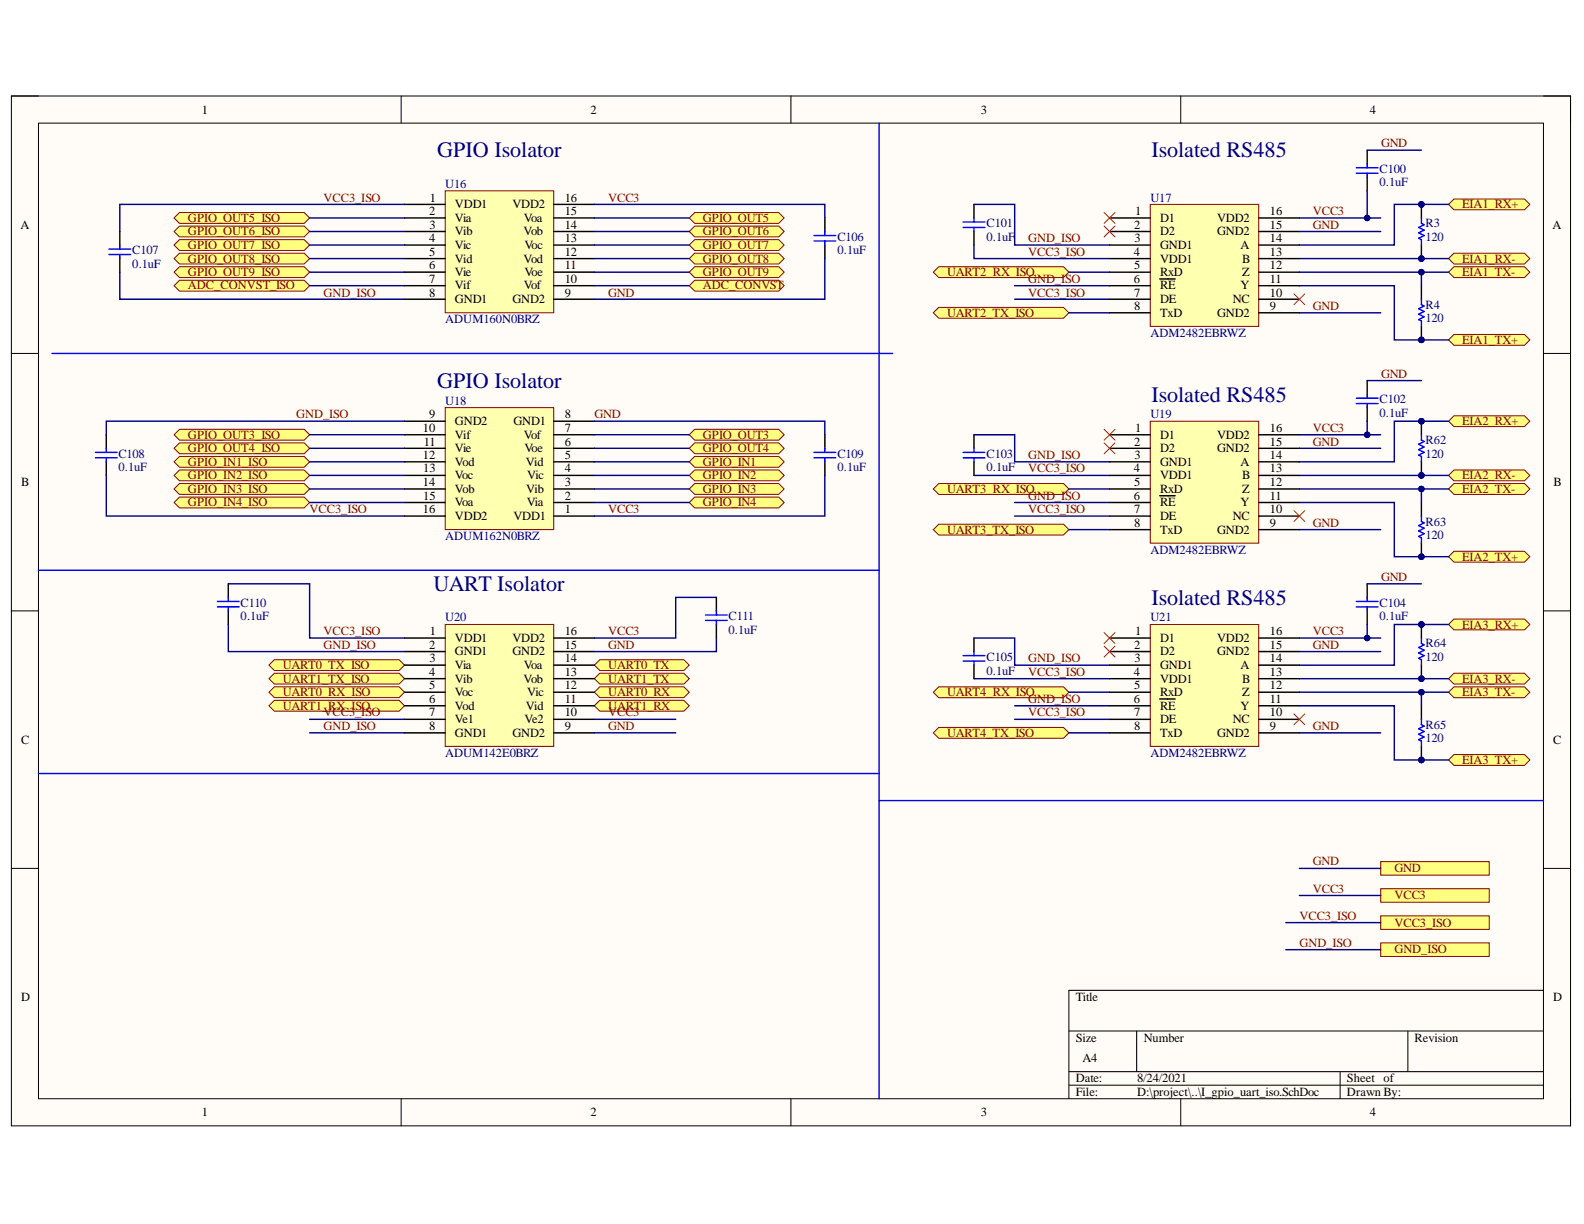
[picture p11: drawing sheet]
<svg xmlns="http://www.w3.org/2000/svg" width="279mm" height="216mm" viewBox="0 0 279 216" stroke-linecap="round" stroke-linejoin="round" font-family="sans-serif">
<defs><g id="words">
<g font-size="3.9" fill="#000080">
<text x="77.1" y="27.7">GPIO Isolator</text>
<text x="203.1" y="27.7">Isolated RS485</text>
<text x="77.1" y="68.4">GPIO Isolator</text>
<text x="203.1" y="70.8">Isolated RS485</text>
<text x="76.4" y="104.3">UART Isolator</text>
<text x="203.1" y="106.7">Isolated RS485</text>
</g>
<g font-size="2.2">
<text x="35.6" y="20">1</text>
<text x="104.2" y="20">2</text>
<text x="173" y="20">3</text>
<text x="241.7" y="20">4</text>
<text x="75.8" y="35.6">1</text>
<text x="99.6" y="35.6">16</text>
<text x="3.6" y="40.3">A</text>
<text x="75.7" y="38">2</text>
<text x="75.8" y="40.3">3</text>
<text x="80.2" y="36.8">VDD1</text>
<text x="80.2" y="39.1">Via</text>
<text x="80.2" y="41.5">Vib</text>
<text x="90.4" y="36.8">VDD2</text>
<text x="92.3" y="41.5">Vob</text>
<text x="92.4" y="39.1">Voa</text>
<text x="99.6" y="40.3">14</text>
<text x="99.6" y="38">15</text>
<text x="200.1" y="40.3">2</text>
<text x="200.2" y="38">1</text>
<text x="204.6" y="39.1">D1</text>
<text x="204.6" y="41.5">D2</text>
<text x="214.7" y="41.5">GND2</text>
<text x="214.7" y="39.1">VDD2</text>
<text x="224" y="40.3">15</text>
<text x="224" y="38">16</text>
<text x="273.9" y="40.3">A</text>
<text x="75.7" y="42.7">4</text>
<text x="75.7" y="45.1">5</text>
<text x="75.7" y="47.5">6</text>
<text x="80.2" y="44">Vic</text>
<text x="80.2" y="46.3">Vid</text>
<text x="92.3" y="46.3">Vod</text>
<text x="92.5" y="44">Voc</text>
<text x="99.6" y="47.5">11</text>
<text x="99.6" y="45.1">12</text>
<text x="99.6" y="42.7">13</text>
<text x="200" y="45.1">4</text>
<text x="200.1" y="47.5">5</text>
<text x="200.1" y="42.7">3</text>
<text x="204.6" y="44">GND1</text>
<text x="204.6" y="46.3">VDD1</text>
<text x="218.8" y="44">A</text>
<text x="219.1" y="46.3">B</text>
<text x="224" y="47.5">12</text>
<text x="224" y="45.1">13</text>
<text x="224" y="42.7">14</text>
<text x="75.7" y="49.9">7</text>
<text x="75.7" y="52.3">8</text>
<text x="80.2" y="48.7">Vie</text>
<text x="80.2" y="51.1">Vif</text>
<text x="80.2" y="53.5">GND1</text>
<text x="90.4" y="53.5">GND2</text>
<text x="92.4" y="51.1">Vof</text>
<text x="92.5" y="48.7">Voe</text>
<text x="99.6" y="52.3">9</text>
<text x="99.6" y="49.9">10</text>
<text x="200" y="49.9">6</text>
<text x="200.1" y="52.3">7</text>
<text x="204.6" y="48.7">RxD</text>
<text x="204.6" y="51.1">RE</text>
<text x="204.6" y="53.5">DE</text>
<text x="217.5" y="53.5">NC</text>
<text x="218.8" y="51.1">Y</text>
<text x="219.1" y="48.7">Z</text>
<text x="224" y="52.3">10</text>
<text x="224" y="49.9">11</text>
<text x="200.1" y="54.7">8</text>
<text x="204.6" y="55.9">TxD</text>
<text x="214.7" y="55.9">GND2</text>
<text x="224" y="54.7">9</text>
<text x="74.6" y="76.1">10</text>
<text x="75.7" y="73.8">9</text>
<text x="80.2" y="75">GND2</text>
<text x="80.2" y="77.4">Vif</text>
<text x="90.6" y="75">GND1</text>
<text x="92.4" y="77.4">Vof</text>
<text x="99.6" y="76.1">7</text>
<text x="99.6" y="73.8">8</text>
<text x="200.2" y="76.1">1</text>
<text x="204.6" y="77.4">D1</text>
<text x="214.7" y="77.4">VDD2</text>
<text x="224" y="76.1">16</text>
<text x="74.6" y="81">12</text>
<text x="74.7" y="83.3">13</text>
<text x="74.7" y="78.6">11</text>
<text x="80.2" y="79.8">Vie</text>
<text x="80.2" y="82.1">Vod</text>
<text x="92.5" y="79.8">Voe</text>
<text x="92.8" y="82.1">Vid</text>
<text x="99.6" y="83.3">4</text>
<text x="99.6" y="81">5</text>
<text x="99.6" y="78.6">6</text>
<text x="200" y="83.3">4</text>
<text x="200.1" y="78.6">2</text>
<text x="200.1" y="81">3</text>
<text x="204.6" y="79.8">D2</text>
<text x="204.6" y="82.1">GND1</text>
<text x="214.7" y="79.8">GND2</text>
<text x="218.8" y="82.1">A</text>
<text x="224" y="83.3">13</text>
<text x="224" y="81">14</text>
<text x="224" y="78.6">15</text>
<text x="3.7" y="85.8">B</text>
<text x="74.6" y="85.8">14</text>
<text x="74.7" y="88.1">15</text>
<text x="80.2" y="84.5">Voc</text>
<text x="80.2" y="87">Vob</text>
<text x="80.2" y="89.3">Voa</text>
<text x="92.8" y="87">Vib</text>
<text x="92.9" y="89.3">Via</text>
<text x="93" y="84.5">Vic</text>
<text x="99.6" y="88.1">2</text>
<text x="99.6" y="85.8">3</text>
<text x="200" y="88.1">6</text>
<text x="200.1" y="85.8">5</text>
<text x="204.6" y="84.5">VDD1</text>
<text x="204.6" y="87">RxD</text>
<text x="204.6" y="89.3">RE</text>
<text x="218.8" y="89.3">Y</text>
<text x="219.1" y="87">Z</text>
<text x="219.1" y="84.5">B</text>
<text x="224" y="88.1">11</text>
<text x="224" y="85.8">12</text>
<text x="274" y="85.8">B</text>
<text x="74.6" y="90.5">16</text>
<text x="80.2" y="91.7">VDD2</text>
<text x="90.6" y="91.7">VDD1</text>
<text x="99.6" y="90.5">1</text>
<text x="200.1" y="90.5">7</text>
<text x="200.1" y="92.9">8</text>
<text x="204.6" y="91.7">DE</text>
<text x="204.6" y="94.1">TxD</text>
<text x="214.7" y="94.1">GND2</text>
<text x="217.5" y="91.7">NC</text>
<text x="224" y="92.9">9</text>
<text x="224" y="90.5">10</text>
<text x="75.8" y="112.1">1</text>
<text x="80.2" y="113.2">VDD1</text>
<text x="90.4" y="113.2">VDD2</text>
<text x="99.6" y="112.1">16</text>
<text x="200.2" y="112.1">1</text>
<text x="204.6" y="113.2">D1</text>
<text x="214.7" y="113.2">VDD2</text>
<text x="224" y="112.1">16</text>
<text x="75.7" y="114.4">2</text>
<text x="75.7" y="119.2">4</text>
<text x="75.8" y="116.8">3</text>
<text x="80.2" y="115.6">GND1</text>
<text x="80.2" y="118">Via</text>
<text x="90.4" y="115.6">GND2</text>
<text x="92.4" y="118">Voa</text>
<text x="99.6" y="119.2">13</text>
<text x="99.6" y="116.8">14</text>
<text x="99.6" y="114.4">15</text>
<text x="200" y="119.2">4</text>
<text x="200.1" y="114.4">2</text>
<text x="200.1" y="116.8">3</text>
<text x="204.6" y="115.6">D2</text>
<text x="204.6" y="118">GND1</text>
<text x="214.7" y="115.6">GND2</text>
<text x="218.8" y="118">A</text>
<text x="224" y="119.2">13</text>
<text x="224" y="116.8">14</text>
<text x="224" y="114.4">15</text>
<text x="75.7" y="121.6">5</text>
<text x="75.7" y="124">6</text>
<text x="80.2" y="120.4">Vib</text>
<text x="80.2" y="122.8">Voc</text>
<text x="80.2" y="125.2">Vod</text>
<text x="92.3" y="120.4">Vob</text>
<text x="92.8" y="125.2">Vid</text>
<text x="93" y="122.8">Vic</text>
<text x="99.6" y="124">11</text>
<text x="99.6" y="121.6">12</text>
<text x="200" y="124">6</text>
<text x="200.1" y="121.6">5</text>
<text x="204.6" y="120.4">VDD1</text>
<text x="204.6" y="122.8">RxD</text>
<text x="204.6" y="125.2">RE</text>
<text x="218.8" y="125.2">Y</text>
<text x="219.1" y="122.8">Z</text>
<text x="219.1" y="120.4">B</text>
<text x="224" y="124">11</text>
<text x="224" y="121.6">12</text>
<text x="3.7" y="131.2">C</text>
<text x="75.7" y="126.3">7</text>
<text x="75.7" y="128.8">8</text>
<text x="80.2" y="127.6">Ve1</text>
<text x="80.2" y="130">GND1</text>
<text x="90.4" y="130">GND2</text>
<text x="92.5" y="127.6">Ve2</text>
<text x="99.6" y="128.8">9</text>
<text x="99.6" y="126.3">10</text>
<text x="200.1" y="126.3">7</text>
<text x="200.1" y="128.8">8</text>
<text x="204.6" y="127.6">DE</text>
<text x="204.6" y="130">TxD</text>
<text x="214.7" y="130">GND2</text>
<text x="217.5" y="127.6">NC</text>
<text x="224" y="128.8">9</text>
<text x="224" y="126.3">10</text>
<text x="274" y="131.2">C</text>
<text x="3.7" y="176.5">D</text>
<text x="189.7" y="176.5">Title</text>
<text x="274" y="176.5">D</text>
<text x="189.7" y="183.7">Size</text>
<text x="201.7" y="183.7">Number</text>
<text x="249.5" y="183.7">Revision</text>
<text x="189.7" y="190.9">Date:</text>
<text x="190.9" y="187.4">A4</text>
<text x="200.6" y="190.9">8/24/2021</text>
<text x="237.6" y="190.9">Sheet of</text>
<text x="35.6" y="196.9">1</text>
<text x="104.2" y="196.9">2</text>
<text x="173" y="196.9">3</text>
<text x="189.7" y="193.3">File:</text>
<text x="200.6" y="193.3">D:\project\..\I_gpio_uart_iso.SchDoc</text>
<text x="237.6" y="193.3">Drawn By:</text>
<text x="241.7" y="196.9">4</text>
</g>
<g font-size="2.2" fill="#800000">
<text x="243.6" y="26">GND</text>
<text x="57.1" y="35.6">VCC3_ISO</text>
<text x="107.3" y="35.6">VCC3</text>
<text x="33.1" y="39.1">GPIO_OUT5_ISO</text>
<text x="33.1" y="41.5">GPIO_OUT6_ISO</text>
<text x="124" y="39.1">GPIO_OUT5</text>
<text x="124" y="41.5">GPIO_OUT6</text>
<text x="231.6" y="38">VCC3</text>
<text x="231.6" y="40.3">GND</text>
<text x="257.9" y="36.8">EIA1_RX+</text>
<text x="33.1" y="44">GPIO_OUT7_ISO</text>
<text x="33.1" y="46.3">GPIO_OUT8_ISO</text>
<text x="124" y="44">GPIO_OUT7</text>
<text x="124" y="46.3">GPIO_OUT8</text>
<text x="181.4" y="45.1">VCC3_ISO</text>
<text x="181.4" y="42.7">GND_ISO</text>
<text x="257.9" y="46.3">EIA1_RX-</text>
<text x="33.1" y="48.7">GPIO_OUT9_ISO</text>
<text x="33.1" y="51.1">ADC_CONVST_ISO</text>
<text x="57.1" y="52.3">GND_ISO</text>
<text x="107.3" y="52.3">GND</text>
<text x="124" y="48.7">GPIO_OUT9</text>
<text x="124" y="51.1">ADC_CONVST</text>
<text x="167.1" y="48.7">UART2_RX_ISO</text>
<text x="181.4" y="52.3">VCC3_ISO</text>
<text x="181.4" y="49.9">GND_ISO</text>
<text x="257.9" y="48.7">EIA1_TX-</text>
<text x="167.1" y="55.9">UART2_TX_ISO</text>
<text x="231.6" y="54.7">GND</text>
<text x="257.9" y="60.7">EIA1_TX+</text>
<text x="243.6" y="66.6">GND</text>
<text x="33.1" y="77.4">GPIO_OUT3_ISO</text>
<text x="52.3" y="73.8">GND_ISO</text>
<text x="104.8" y="73.8">GND</text>
<text x="124" y="77.4">GPIO_OUT3</text>
<text x="231.6" y="76.1">VCC3</text>
<text x="257.9" y="75">EIA2_RX+</text>
<text x="33.1" y="82.1">GPIO_IN1_ISO</text>
<text x="33.1" y="79.8">GPIO_OUT4_ISO</text>
<text x="124" y="82.1">GPIO_IN1</text>
<text x="124" y="79.8">GPIO_OUT4</text>
<text x="181.4" y="83.3">VCC3_ISO</text>
<text x="181.4" y="81">GND_ISO</text>
<text x="231.6" y="78.6">GND</text>
<text x="33.1" y="84.5">GPIO_IN2_ISO</text>
<text x="33.1" y="87">GPIO_IN3_ISO</text>
<text x="33.1" y="89.3">GPIO_IN4_ISO</text>
<text x="124" y="84.5">GPIO_IN2</text>
<text x="124" y="87">GPIO_IN3</text>
<text x="124" y="89.3">GPIO_IN4</text>
<text x="167.1" y="87">UART3_RX_ISO</text>
<text x="181.4" y="88.1">GND_ISO</text>
<text x="257.9" y="84.5">EIA2_RX-</text>
<text x="257.9" y="87">EIA2_TX-</text>
<text x="54.6" y="90.5">VCC3_ISO</text>
<text x="107.3" y="90.5">VCC3</text>
<text x="167.1" y="94.1">UART3_TX_ISO</text>
<text x="181.4" y="90.5">VCC3_ISO</text>
<text x="231.6" y="92.9">GND</text>
<text x="257.9" y="98.9">EIA2_TX+</text>
<text x="243.6" y="102.5">GND</text>
<text x="57.1" y="112.1">VCC3_ISO</text>
<text x="107.3" y="112.1">VCC3</text>
<text x="231.6" y="112.1">VCC3</text>
<text x="257.9" y="110.9">EIA3_RX+</text>
<text x="49.9" y="118">UART0_TX_ISO</text>
<text x="57.1" y="114.4">GND_ISO</text>
<text x="107.3" y="118">UART0_TX</text>
<text x="107.3" y="114.4">GND</text>
<text x="181.4" y="119.2">VCC3_ISO</text>
<text x="181.4" y="116.8">GND_ISO</text>
<text x="231.6" y="114.4">GND</text>
<text x="49.9" y="122.8">UART0_RX_ISO</text>
<text x="49.9" y="120.4">UART1_TX_ISO</text>
<text x="49.9" y="125.2">UART1_RX_ISO</text>
<text x="107.3" y="122.8">UART0_RX</text>
<text x="107.3" y="120.4">UART1_TX</text>
<text x="107.3" y="125.2">UART1_RX</text>
<text x="167.1" y="122.8">UART4_RX_ISO</text>
<text x="181.4" y="124">GND_ISO</text>
<text x="257.9" y="122.8">EIA3_TX-</text>
<text x="257.9" y="120.4">EIA3_RX-</text>
<text x="57.1" y="128.8">GND_ISO</text>
<text x="57.1" y="126.3">VCC3_ISO</text>
<text x="107.3" y="128.8">GND</text>
<text x="107.3" y="126.3">VCC3</text>
<text x="167.1" y="130">UART4_TX_ISO</text>
<text x="181.4" y="126.3">VCC3_ISO</text>
<text x="231.6" y="128.8">GND</text>
<text x="257.9" y="134.7">EIA3_TX+</text>
<text x="231.6" y="152.6">GND</text>
<text x="246" y="153.9">GND</text>
<text x="231.6" y="157.4">VCC3</text>
<text x="246" y="158.6">VCC3</text>
<text x="229.2" y="162.3">VCC3_ISO</text>
<text x="229.2" y="167">GND_ISO</text>
<text x="246" y="163.4">VCC3_ISO</text>
<text x="246" y="168.2">GND_ISO</text>
</g>
<g font-size="2.2" fill="#000080">
<text x="78.5" y="33.1">U16</text>
<text x="202.9" y="35.6">U17</text>
<text x="243.3" y="30.5">C100</text>
<text x="243.3" y="32.9">0.1uF</text>
<text x="174" y="40.1">C101</text>
<text x="251.5" y="40.1">R3</text>
<text x="23.3" y="44.9">C107</text>
<text x="23.3" y="47.2">0.1uF</text>
<text x="147.7" y="42.5">C106</text>
<text x="147.7" y="44.9">0.1uF</text>
<text x="174" y="42.5">0.1uF</text>
<text x="251.5" y="42.5">120</text>
<text x="78.5" y="57.1">ADUM160N0BRZ</text>
<text x="202.9" y="59.4">ADM2482EBRWZ</text>
<text x="251.5" y="54.4">R4</text>
<text x="251.5" y="56.8">120</text>
<text x="78.5" y="71.4">U18</text>
<text x="243.3" y="71.2">C102</text>
<text x="202.9" y="73.8">U19</text>
<text x="243.3" y="73.5">0.1uF</text>
<text x="20.9" y="80.7">C108</text>
<text x="20.9" y="83.1">0.1uF</text>
<text x="147.7" y="80.7">C109</text>
<text x="147.7" y="83.1">0.1uF</text>
<text x="174" y="80.7">C103</text>
<text x="174" y="83.1">0.1uF</text>
<text x="251.5" y="78.3">R62</text>
<text x="251.5" y="80.7">120</text>
<text x="78.5" y="95.3">ADUM162N0BRZ</text>
<text x="251.5" y="92.7">R63</text>
<text x="251.5" y="95.1">120</text>
<text x="202.9" y="97.7">ADM2482EBRWZ</text>
<text x="42.4" y="107">C110</text>
<text x="243.3" y="107">C104</text>
<text x="42.4" y="109.4">0.1uF</text>
<text x="78.5" y="109.6">U20</text>
<text x="128.5" y="109.4">C111</text>
<text x="128.5" y="111.8">0.1uF</text>
<text x="202.9" y="109.6">U21</text>
<text x="243.3" y="109.4">0.1uF</text>
<text x="174" y="116.5">C105</text>
<text x="174" y="119">0.1uF</text>
<text x="251.5" y="114.2">R64</text>
<text x="251.5" y="116.5">120</text>
<text x="251.5" y="128.5">R65</text>
<text x="251.5" y="130.9">120</text>
<text x="78.5" y="133.5">ADUM142E0BRZ</text>
<text x="202.9" y="133.5">ADM2482EBRWZ</text>
</g>
</g></defs>
<path d="M2 16.9h275v181.7h-275z" fill-rule="evenodd" fill="#fffcf8"/>
<path d="M2 16.9h275v181.7h-275z" fill="none" stroke="#000" stroke-width=".18"/>
<path d="M6.8 21.7h265.4v172.1h-265.4z" fill-rule="evenodd" fill="#fffcf8"/>
<g fill="none" stroke="#000" stroke-width=".18">
<path d="M2 16.9h4.8M70.8 16.9v4.8M139.5 16.9v4.8M208.3 16.9v4.8M272.2 16.9h4.8v4.8M6.8 21.7h265.4v172.1h-265.4zM2 62.3h4.8M272.2 62.3h4.8M2 107.8h4.8M272.2 107.8h4.8M2 153.2h4.8M272.2 153.2h4.8"/>
<path d="M272.2 174.7h-83.7v19.1M70.8 193.8v4.8M139.5 193.8v4.8M188.5 181.9h83.7M188.5 189h83.7M188.5 191.4h83.7M200.5 181.9v7.1M208.3 193.8v4.8M236.4 189v4.8M248.3 181.9v7.1M277 193.8v4.8"/>
</g>
<path d="M78.5 33.7h19.2v21.5h-19.2z" fill-rule="evenodd" fill="#ffffb0"/>
<path d="M78.5 33.7h19.2v21.5h-19.2z" fill="none" stroke="#800000" stroke-width=".18"/>
<g fill="none" stroke="#000" stroke-width=".25">
<path d="M71.4 36.1h7.1M71.4 38.4h7.1M97.7 36.1h7.1M97.7 38.4h7.1M71.4 40.8h7.1M71.4 43.2h7.1M71.4 45.6h7.1M71.4 48h7.1M71.4 50.4h7.1M71.4 52.8h7.1M97.7 40.8h7.1M97.7 43.2h7.1"/>
<path d="M97.7 45.6h7.1M97.7 48h7.1M97.7 50.4h7.1M97.7 52.8h7.1"/>
</g>
<path d="M202.9 36.1h19.1v21.5h-19.1z" fill-rule="evenodd" fill="#ffffb0"/>
<path d="M202.9 36.1h19.1v21.5h-19.1z" fill="none" stroke="#800000" stroke-width=".18"/>
<g fill="none" stroke="#000" stroke-width=".25">
<path d="M195.7 38.4h7.2M222 38.4h7.2M195.7 40.8h7.2M195.7 43.2h7.2M195.7 45.6h7.2M195.7 48h7.2M195.7 50.4h7.2M195.7 52.8h7.2M195.7 55.2h7.2M204.6 49.2h2.7M222 40.8h7.2M222 43.2h7.2"/>
<path d="M222 45.6h7.2M222 48h7.2M222 50.4h7.2M222 52.8h7.2M222 55.2h7.2"/>
</g>
<path d="M202.9 74.3h19.1v21.5h-19.1z" fill-rule="evenodd" fill="#ffffb0"/>
<path d="M202.9 74.3h19.1v21.5h-19.1z" fill="none" stroke="#800000" stroke-width=".18"/>
<g fill="none" stroke="#000" stroke-width=".25">
<path d="M195.7 76.7h7.2M195.7 79.1h7.2M222 76.7h7.2M222 79.1h7.2M195.7 81.5h7.2M195.7 83.9h7.2M195.7 86.2h7.2M195.7 88.6h7.2M195.7 91h7.2M195.7 93.4h7.2M204.6 87.4h2.7M222 81.5h7.2"/>
<path d="M222 83.9h7.2M222 86.2h7.2M222 88.6h7.2M222 91h7.2M222 93.4h7.2"/>
</g>
<path d="M202.9 110.2h19.1v21.5h-19.1z" fill-rule="evenodd" fill="#ffffb0"/>
<path d="M202.9 110.2h19.1v21.5h-19.1z" fill="none" stroke="#800000" stroke-width=".18"/>
<g fill="none" stroke="#000" stroke-width=".25">
<path d="M195.7 112.5h7.2M195.7 114.9h7.2M195.7 117.3h7.2M195.7 119.7h7.2M222 112.5h7.2M222 114.9h7.2M222 117.3h7.2M222 119.7h7.2M195.7 122.1h7.2M195.7 124.5h7.2M195.7 126.9h7.2M195.7 129.3h7.2"/>
<path d="M204.6 123.3h2.7M222 122.1h7.2M222 124.5h7.2M222 126.9h7.2M222 129.3h7.2"/>
</g>
<path d="M243.5 152h19.2v2.4h-19.2z" fill-rule="evenodd" fill="#ffff80"/>
<path d="M243.5 152h19.2v2.4h-19.2z" fill="none" stroke="#800000" stroke-width=".18"/>
<path d="M243.5 156.8h19.2v2.3h-19.2z" fill-rule="evenodd" fill="#ffff80"/>
<path d="M243.5 156.8h19.2v2.3h-19.2z" fill="none" stroke="#800000" stroke-width=".18"/>
<path d="M243.5 161.5h19.2v2.4h-19.2z" fill-rule="evenodd" fill="#ffff80"/>
<path d="M243.5 161.5h19.2v2.4h-19.2z" fill="none" stroke="#800000" stroke-width=".18"/>
<path d="M243.5 166.3h19.2v2.4h-19.2z" fill-rule="evenodd" fill="#ffff80"/>
<path d="M243.5 166.3h19.2v2.4h-19.2z" fill="none" stroke="#800000" stroke-width=".18"/>
<path d="M30.7 38.4l1-.9h22l.9 .9-.9 1h-22z" fill-rule="evenodd" fill="#ffff80"/>
<path d="M30.7 38.4l1-.9h22l.9 .9-.9 1h-22z" fill="none" stroke="#800000" stroke-width=".18"/>
<path d="M30.7 40.8l1-.9h22l.9 .9-.9 1h-22z" fill-rule="evenodd" fill="#ffff80"/>
<path d="M30.7 40.8l1-.9h22l.9 .9-.9 1h-22z" fill="none" stroke="#800000" stroke-width=".18"/>
<path d="M30.7 43.2l1-.9h22l.9 .9-.9 1h-22z" fill-rule="evenodd" fill="#ffff80"/>
<path d="M30.7 43.2l1-.9h22l.9 .9-.9 1h-22z" fill="none" stroke="#800000" stroke-width=".18"/>
<path d="M30.7 45.6l1-.9h22l.9 .9-.9 1h-22z" fill-rule="evenodd" fill="#ffff80"/>
<path d="M30.7 45.6l1-.9h22l.9 .9-.9 1h-22z" fill="none" stroke="#800000" stroke-width=".18"/>
<path d="M30.7 48l1-1h22l.9 1-.9 1h-22z" fill-rule="evenodd" fill="#ffff80"/>
<path d="M30.7 48l1-1h22l.9 1-.9 1h-22z" fill="none" stroke="#800000" stroke-width=".18"/>
<path d="M30.7 50.4l1-1h22l.9 1-.9 .9h-22z" fill-rule="evenodd" fill="#ffff80"/>
<path d="M30.7 50.4l1-1h22l.9 1-.9 .9h-22z" fill="none" stroke="#800000" stroke-width=".18"/>
<path d="M121.6 38.4l.9-.9h14.9l.9 .9-.9 1h-14.9z" fill-rule="evenodd" fill="#ffff80"/>
<path d="M121.6 38.4l.9-.9h14.9l.9 .9-.9 1h-14.9z" fill="none" stroke="#800000" stroke-width=".18"/>
<path d="M121.6 40.8l.9-.9h14.9l.9 .9-.9 1h-14.9z" fill-rule="evenodd" fill="#ffff80"/>
<path d="M121.6 40.8l.9-.9h14.9l.9 .9-.9 1h-14.9z" fill="none" stroke="#800000" stroke-width=".18"/>
<path d="M121.6 43.2l.9-.9h14.9l.9 .9-.9 1h-14.9z" fill-rule="evenodd" fill="#ffff80"/>
<path d="M121.6 43.2l.9-.9h14.9l.9 .9-.9 1h-14.9z" fill="none" stroke="#800000" stroke-width=".18"/>
<path d="M121.6 45.6l.9-.9h14.9l.9 .9-.9 1h-14.9z" fill-rule="evenodd" fill="#ffff80"/>
<path d="M121.6 45.6l.9-.9h14.9l.9 .9-.9 1h-14.9z" fill="none" stroke="#800000" stroke-width=".18"/>
<path d="M121.6 48l.9-1h14.9l.9 1-.9 1h-14.9z" fill-rule="evenodd" fill="#ffff80"/>
<path d="M121.6 48l.9-1h14.9l.9 1-.9 1h-14.9z" fill="none" stroke="#800000" stroke-width=".18"/>
<path d="M121.6 50.4l.9-1h14.9l.9 1-.9 .9h-14.9z" fill-rule="evenodd" fill="#ffff80"/>
<path d="M121.6 50.4l.9-1h14.9l.9 1-.9 .9h-14.9z" fill="none" stroke="#800000" stroke-width=".18"/>
<path d="M78.5 71.9h19.2v21.5h-19.2z" fill-rule="evenodd" fill="#ffffb0"/>
<path d="M78.5 71.9h19.2v21.5h-19.2z" fill="none" stroke="#800000" stroke-width=".18"/>
<g fill="none" stroke="#000" stroke-width=".25">
<path d="M71.4 79.1h7.1M71.4 76.7h7.1M71.4 74.3h7.1M97.7 79.1h7.1M97.7 76.7h7.1M97.7 74.3h7.1M71.4 91h7.1M71.4 88.6h7.1M71.4 86.2h7.1M71.4 83.9h7.1M71.4 81.5h7.1M97.7 91h7.1"/>
<path d="M97.7 88.6h7.1M97.7 86.2h7.1M97.7 83.9h7.1M97.7 81.5h7.1"/>
</g>
<path d="M30.7 76.7l1-1h22l.9 1-.9 .9h-22z" fill-rule="evenodd" fill="#ffff80"/>
<path d="M30.7 76.7l1-1h22l.9 1-.9 .9h-22z" fill="none" stroke="#800000" stroke-width=".18"/>
<path d="M30.7 81.5l1-1h22l.9 1-.9 .9h-22z" fill-rule="evenodd" fill="#ffff80"/>
<path d="M30.7 81.5l1-1h22l.9 1-.9 .9h-22z" fill="none" stroke="#800000" stroke-width=".18"/>
<path d="M30.7 83.9l1-1h22l.9 1-.9 .9h-22z" fill-rule="evenodd" fill="#ffff80"/>
<path d="M30.7 83.9l1-1h22l.9 1-.9 .9h-22z" fill="none" stroke="#800000" stroke-width=".18"/>
<path d="M30.7 86.2l1-.9h22l.9 .9-.9 1h-22z" fill-rule="evenodd" fill="#ffff80"/>
<path d="M30.7 86.2l1-.9h22l.9 .9-.9 1h-22z" fill="none" stroke="#800000" stroke-width=".18"/>
<path d="M30.7 88.6l1-.9h22l.9 .9-.9 1h-22z" fill-rule="evenodd" fill="#ffff80"/>
<path d="M30.7 88.6l1-.9h22l.9 .9-.9 1h-22z" fill="none" stroke="#800000" stroke-width=".18"/>
<path d="M30.7 79.1l1-1h22l.9 1-.9 .9h-22z" fill-rule="evenodd" fill="#ffff80"/>
<path d="M30.7 79.1l1-1h22l.9 1-.9 .9h-22z" fill="none" stroke="#800000" stroke-width=".18"/>
<path d="M121.6 76.7l.9-1h14.9l.9 1-.9 .9h-14.9z" fill-rule="evenodd" fill="#ffff80"/>
<path d="M121.6 76.7l.9-1h14.9l.9 1-.9 .9h-14.9z" fill="none" stroke="#800000" stroke-width=".18"/>
<path d="M121.6 81.5l.9-1h14.9l.9 1-.9 .9h-14.9z" fill-rule="evenodd" fill="#ffff80"/>
<path d="M121.6 81.5l.9-1h14.9l.9 1-.9 .9h-14.9z" fill="none" stroke="#800000" stroke-width=".18"/>
<path d="M121.6 83.9l.9-1h14.9l.9 1-.9 .9h-14.9z" fill-rule="evenodd" fill="#ffff80"/>
<path d="M121.6 83.9l.9-1h14.9l.9 1-.9 .9h-14.9z" fill="none" stroke="#800000" stroke-width=".18"/>
<path d="M121.6 86.2l.9-.9h14.9l.9 .9-.9 1h-14.9z" fill-rule="evenodd" fill="#ffff80"/>
<path d="M121.6 86.2l.9-.9h14.9l.9 .9-.9 1h-14.9z" fill="none" stroke="#800000" stroke-width=".18"/>
<path d="M121.6 88.6l.9-.9h14.9l.9 .9-.9 1h-14.9z" fill-rule="evenodd" fill="#ffff80"/>
<path d="M121.6 88.6l.9-.9h14.9l.9 .9-.9 1h-14.9z" fill="none" stroke="#800000" stroke-width=".18"/>
<path d="M121.6 79.1l.9-1h14.9l.9 1-.9 .9h-14.9z" fill-rule="evenodd" fill="#ffff80"/>
<path d="M121.6 79.1l.9-1h14.9l.9 1-.9 .9h-14.9z" fill="none" stroke="#800000" stroke-width=".18"/>
<path d="M47.4 117.3l1-.9h22l1 .9-1 1h-22z" fill-rule="evenodd" fill="#ffff80"/>
<path d="M47.4 117.3l1-.9h22l1 .9-1 1h-22z" fill="none" stroke="#800000" stroke-width=".18"/>
<path d="M164.6 129.3l1-1h22l.9 1-.9 .9h-22z" fill-rule="evenodd" fill="#ffff80"/>
<path d="M164.6 129.3l1-1h22l.9 1-.9 .9h-22z" fill="none" stroke="#800000" stroke-width=".18"/>
<path d="M164.6 122.1l1-1h22l.9 1-.9 1h-22z" fill-rule="evenodd" fill="#ffff80"/>
<path d="M164.6 122.1l1-1h22l.9 1-.9 1h-22z" fill="none" stroke="#800000" stroke-width=".18"/>
<path d="M47.4 122.1l1-1h22l1 1-1 1h-22z" fill-rule="evenodd" fill="#ffff80"/>
<path d="M47.4 122.1l1-1h22l1 1-1 1h-22z" fill="none" stroke="#800000" stroke-width=".18"/>
<path d="M47.4 119.7l1-.9h22l1 .9-1 1h-22z" fill-rule="evenodd" fill="#ffff80"/>
<path d="M47.4 119.7l1-.9h22l1 .9-1 1h-22z" fill="none" stroke="#800000" stroke-width=".18"/>
<path d="M47.4 124.5l1-1h22l1 1-1 .9h-22z" fill-rule="evenodd" fill="#ffff80"/>
<path d="M47.4 124.5l1-1h22l1 1-1 .9h-22z" fill="none" stroke="#800000" stroke-width=".18"/>
<path d="M104.8 117.3l1-.9h14.8l1 .9-1 1h-14.8z" fill-rule="evenodd" fill="#ffff80"/>
<path d="M104.8 117.3l1-.9h14.8l1 .9-1 1h-14.8z" fill="none" stroke="#800000" stroke-width=".18"/>
<path d="M104.8 122.1l1-1h14.8l1 1-1 1h-14.8z" fill-rule="evenodd" fill="#ffff80"/>
<path d="M104.8 122.1l1-1h14.8l1 1-1 1h-14.8z" fill="none" stroke="#800000" stroke-width=".18"/>
<path d="M104.8 119.7l1-.9h14.8l1 .9-1 1h-14.8z" fill-rule="evenodd" fill="#ffff80"/>
<path d="M104.8 119.7l1-.9h14.8l1 .9-1 1h-14.8z" fill="none" stroke="#800000" stroke-width=".18"/>
<path d="M104.8 124.5l1-1h14.8l1 1-1 .9h-14.8z" fill-rule="evenodd" fill="#ffff80"/>
<path d="M104.8 124.5l1-1h14.8l1 1-1 .9h-14.8z" fill="none" stroke="#800000" stroke-width=".18"/>
<path d="M164.6 93.4l1-.9h22l.9 .9-.9 1h-22z" fill-rule="evenodd" fill="#ffff80"/>
<path d="M164.6 93.4l1-.9h22l.9 .9-.9 1h-22z" fill="none" stroke="#800000" stroke-width=".18"/>
<path d="M164.6 86.2l1-.9h22l.9 .9-.9 1h-22z" fill-rule="evenodd" fill="#ffff80"/>
<path d="M164.6 86.2l1-.9h22l.9 .9-.9 1h-22z" fill="none" stroke="#800000" stroke-width=".18"/>
<path d="M164.6 48l1-1h22l.9 1-.9 1h-22z" fill-rule="evenodd" fill="#ffff80"/>
<path d="M164.6 48l1-1h22l.9 1-.9 1h-22z" fill="none" stroke="#800000" stroke-width=".18"/>
<path d="M164.6 55.2l1-1h22l.9 1-.9 .9h-22z" fill-rule="evenodd" fill="#ffff80"/>
<path d="M164.6 55.2l1-1h22l.9 1-.9 .9h-22z" fill="none" stroke="#800000" stroke-width=".18"/>
<path d="M256.5 59h12.4l1 1-1 .9h-12.4l-1-.9z" fill-rule="evenodd" fill="#ffff80"/>
<path d="M256.5 59h12.4l1 1-1 .9h-12.4l-1-.9z" fill="none" stroke="#800000" stroke-width=".18"/>
<path d="M256.5 47h12.4l1 1-1 1h-12.4l-1-1z" fill-rule="evenodd" fill="#ffff80"/>
<path d="M256.5 47h12.4l1 1-1 1h-12.4l-1-1z" fill="none" stroke="#800000" stroke-width=".18"/>
<path d="M255.5 36.1l1-1h12.4l1 1-1 .9h-12.4z" fill-rule="evenodd" fill="#ffff80"/>
<path d="M255.5 36.1l1-1h12.4l1 1-1 .9h-12.4z" fill="none" stroke="#800000" stroke-width=".18"/>
<path d="M255.5 45.6l1-.9h12.4l1 .9-1 1h-12.4z" fill-rule="evenodd" fill="#ffff80"/>
<path d="M255.5 45.6l1-.9h12.4l1 .9-1 1h-12.4z" fill="none" stroke="#800000" stroke-width=".18"/>
<path d="M228.2 51.8l2 1.9M230.2 51.8l-2 1.9M228.2 90.1l2 1.9M230.2 90.1l-2 1.9M228.2 125.9l2 1.9M230.2 125.9l-2 1.9" fill="none" stroke="#f00" stroke-width=".18"/>
<path d="M78.5 110.1h19.2v21.6h-19.2z" fill-rule="evenodd" fill="#ffffb0"/>
<path d="M78.5 110.1h19.2v21.6h-19.2z" fill="none" stroke="#800000" stroke-width=".18"/>
<g fill="none" stroke="#000" stroke-width=".25">
<path d="M71.4 112.5h7.1M71.4 114.9h7.1M71.4 117.3h7.1M71.4 119.7h7.1M97.7 112.5h7.1M97.7 114.9h7.1M97.7 117.3h7.1M97.7 119.7h7.1M71.4 122.1h7.1M71.4 124.5h7.1M71.4 126.9h7.1M71.4 129.3h7.1"/>
<path d="M97.7 122.1h7.1M97.7 124.5h7.1M97.7 126.9h7.1M97.7 129.3h7.1"/>
</g>
<path d="M194.8 37.5l1.9 1.9M194.8 39.9l1.9 1.9M196.7 37.5l-1.9 1.9M196.7 39.9l-1.9 1.9M194.8 75.7l1.9 1.9M194.8 78.1l1.9 1.9M196.7 75.7l-1.9 1.9M196.7 78.1l-1.9 1.9M194.8 111.6l1.9 1.9M194.8 114l1.9 1.9M196.7 111.6l-1.9 1.9M196.7 114l-1.9 1.9" fill="none" stroke="#f00" stroke-width=".18"/>
<path d="M155.1 21.7v172.1M9.2 62.3h148.3M6.8 100.6h148.3M6.8 136.4h148.3M155.1 141.2h117.1" fill="none" stroke="#00f" stroke-width=".25"/>
<circle cx="250.7" cy="36.1" r=".48" fill="#000080"/>
<circle cx="250.7" cy="36.1" r=".48" fill="none" stroke="#000080" stroke-width=".18"/>
<circle cx="250.7" cy="45.6" r=".48" fill="#000080"/>
<circle cx="250.7" cy="45.6" r=".48" fill="none" stroke="#000080" stroke-width=".18"/>
<path d="M250.7 36.1v2.3" fill="none" stroke="#000" stroke-width=".25"/>
<circle cx="250.7" cy="36.1" r=".48" fill="#000080"/>
<circle cx="250.7" cy="36.1" r=".48" fill="none" stroke="#000080" stroke-width=".18"/>
<path d="M250.7 43.2v2.4" fill="none" stroke="#000" stroke-width=".25"/>
<circle cx="250.7" cy="45.6" r=".48" fill="#000080"/>
<circle cx="250.7" cy="45.6" r=".48" fill="none" stroke="#000080" stroke-width=".18"/>
<path d="M250.7 38.4v1l.5 .2-1 .5 1 .5-1 .5 1 .5-1 .4 .5 .3v.9" fill="none" stroke="#00f" stroke-width=".25"/>
<circle cx="250.7" cy="60" r=".48" fill="#000080"/>
<circle cx="250.7" cy="60" r=".48" fill="none" stroke="#000080" stroke-width=".18"/>
<path d="M250.7 50.4v2.4M250.7 57.6v2.4" fill="none" stroke="#000" stroke-width=".25"/>
<circle cx="250.7" cy="60" r=".48" fill="#000080"/>
<circle cx="250.7" cy="60" r=".48" fill="none" stroke="#000080" stroke-width=".18"/>
<path d="M250.7 52.8v.9l.5 .3-1 .5 1 .4-1 .5 1 .5-1 .5 .5 .2v1" fill="none" stroke="#00f" stroke-width=".25"/>
<circle cx="250.7" cy="74.3" r=".48" fill="#000080"/>
<circle cx="250.7" cy="74.3" r=".48" fill="none" stroke="#000080" stroke-width=".18"/>
<circle cx="250.7" cy="83.9" r=".48" fill="#000080"/>
<circle cx="250.7" cy="83.9" r=".48" fill="none" stroke="#000080" stroke-width=".18"/>
<path d="M250.7 74.3v2.4" fill="none" stroke="#000" stroke-width=".25"/>
<circle cx="250.7" cy="74.3" r=".48" fill="#000080"/>
<circle cx="250.7" cy="74.3" r=".48" fill="none" stroke="#000080" stroke-width=".18"/>
<path d="M250.7 81.5v2.4" fill="none" stroke="#000" stroke-width=".25"/>
<circle cx="250.7" cy="83.9" r=".48" fill="#000080"/>
<circle cx="250.7" cy="83.9" r=".48" fill="none" stroke="#000080" stroke-width=".18"/>
<path d="M250.7 76.7v.9l.5 .3-1 .5 1 .4-1 .5 1 .5-1 .5 .5 .2v1" fill="none" stroke="#00f" stroke-width=".25"/>
<circle cx="250.7" cy="98.2" r=".48" fill="#000080"/>
<circle cx="250.7" cy="98.2" r=".48" fill="none" stroke="#000080" stroke-width=".18"/>
<path d="M250.7 88.6v2.4M250.7 95.8v2.4" fill="none" stroke="#000" stroke-width=".25"/>
<circle cx="250.7" cy="98.2" r=".48" fill="#000080"/>
<circle cx="250.7" cy="98.2" r=".48" fill="none" stroke="#000080" stroke-width=".18"/>
<path d="M250.7 91v1l.5 .2-1 .5 1 .5-1 .5 1 .4-1 .5 .5 .3v.9" fill="none" stroke="#00f" stroke-width=".25"/>
<path d="M256.5 73.3h12.4l1 1-1 1h-12.4l-1-1z" fill-rule="evenodd" fill="#ffff80"/>
<path d="M256.5 73.3h12.4l1 1-1 1h-12.4l-1-1z" fill="none" stroke="#800000" stroke-width=".18"/>
<path d="M256.5 82.9h12.4l1 1-1 .9h-12.4l-1-.9z" fill-rule="evenodd" fill="#ffff80"/>
<path d="M256.5 82.9h12.4l1 1-1 .9h-12.4l-1-.9z" fill="none" stroke="#800000" stroke-width=".18"/>
<path d="M256.5 85.3h12.4l1 .9-1 1h-12.4l-1-1z" fill-rule="evenodd" fill="#ffff80"/>
<path d="M256.5 85.3h12.4l1 .9-1 1h-12.4l-1-1z" fill="none" stroke="#800000" stroke-width=".18"/>
<path d="M255.5 98.2l1-1h12.4l1 1-1 1h-12.4z" fill-rule="evenodd" fill="#ffff80"/>
<path d="M255.5 98.2l1-1h12.4l1 1-1 1h-12.4z" fill="none" stroke="#800000" stroke-width=".18"/>
<path d="M255.5 122.1l1-1h12.4l1 1-1 1h-12.4z" fill-rule="evenodd" fill="#ffff80"/>
<path d="M255.5 122.1l1-1h12.4l1 1-1 1h-12.4z" fill="none" stroke="#800000" stroke-width=".18"/>
<path d="M256.5 118.8h12.4l1 .9-1 1h-12.4l-1-1z" fill-rule="evenodd" fill="#ffff80"/>
<path d="M256.5 118.8h12.4l1 .9-1 1h-12.4l-1-1z" fill="none" stroke="#800000" stroke-width=".18"/>
<path d="M256.5 109.2h12.4l1 1-1 .9h-12.4l-1-.9z" fill-rule="evenodd" fill="#ffff80"/>
<path d="M256.5 109.2h12.4l1 1-1 .9h-12.4l-1-.9z" fill="none" stroke="#800000" stroke-width=".18"/>
<path d="M255.5 134l1-.9h12.4l1 .9-1 1h-12.4z" fill-rule="evenodd" fill="#ffff80"/>
<path d="M255.5 134l1-.9h12.4l1 .9-1 1h-12.4z" fill="none" stroke="#800000" stroke-width=".18"/>
<circle cx="250.7" cy="110.1" r=".48" fill="#000080"/>
<circle cx="250.7" cy="110.1" r=".48" fill="none" stroke="#000080" stroke-width=".18"/>
<circle cx="250.7" cy="119.7" r=".48" fill="#000080"/>
<circle cx="250.7" cy="119.7" r=".48" fill="none" stroke="#000080" stroke-width=".18"/>
<path d="M250.7 110.2v2.3" fill="none" stroke="#000" stroke-width=".25"/>
<circle cx="250.7" cy="110.1" r=".48" fill="#000080"/>
<circle cx="250.7" cy="110.1" r=".48" fill="none" stroke="#000080" stroke-width=".18"/>
<path d="M250.7 117.3v2.4" fill="none" stroke="#000" stroke-width=".25"/>
<circle cx="250.7" cy="119.7" r=".48" fill="#000080"/>
<circle cx="250.7" cy="119.7" r=".48" fill="none" stroke="#000080" stroke-width=".18"/>
<path d="M250.7 112.5v1l.5 .2-1 .5 1 .5-1 .5 1 .4-1 .5 .5 .3v.9" fill="none" stroke="#00f" stroke-width=".25"/>
<circle cx="250.7" cy="134.1" r=".48" fill="#000080"/>
<circle cx="250.7" cy="134.1" r=".48" fill="none" stroke="#000080" stroke-width=".18"/>
<path d="M250.7 124.5v2.4M250.7 131.7v2.3" fill="none" stroke="#000" stroke-width=".25"/>
<circle cx="250.7" cy="134.1" r=".48" fill="#000080"/>
<circle cx="250.7" cy="134.1" r=".48" fill="none" stroke="#000080" stroke-width=".18"/>
<g fill="none" stroke="#00f" stroke-width=".25">
<path d="M169.9 39.2h3.8M171.8 38.4v.8M239.2 29.6h3.9M239.2 30.6h3.9M241.2 28.9v.7M241.2 30.6v.7M19.2 43.9h3.8M19.2 44.9h3.8M21.1 43.2v.7M21.1 44.9v.7M143.6 41.5h3.8M143.6 42.5h3.8"/>
<path d="M145.5 40.8v.7M145.5 42.5v.7M169.9 40.1h3.8M171.8 40.1v.7M16.8 79.8h3.9M18.7 79.1v.7M143.6 79.8h3.8M145.5 79.1v.7M169.9 79.8h3.8M171.8 79.1v.7M239.2 70.2h3.9M239.2 71.2h3.9"/>
<path d="M241.2 69.5v.7M241.2 71.2v.7M16.8 80.8h3.9M18.7 80.8v.7M143.6 80.8h3.8M145.5 80.8v.7M169.9 80.8h3.8M171.8 80.8v.7M38.4 106.1h3.8M38.4 107h3.8M40.3 105.4v.7M40.3 107v.8"/>
<path d="M124.4 108.5h3.9M124.4 109.4h3.9M126.4 107.8v.7M126.4 109.4v.7M169.9 115.6h3.8M169.9 116.6h3.8M171.8 114.9v.7M171.8 116.6v.7M239.2 106.1h3.9M239.2 107h3.9M241.2 105.4v.7M241.2 107v.8"/>
<path d="M250.7 126.9v.9l.5 .3-1 .5 1 .4-1 .5 1 .5-1 .5 .5 .2v1"/>
</g>
<g fill="none" stroke="#000" stroke-width=".25">
<path d="M145.5 38.4v2.4M171.8 36.1v2.3M241.2 26.5v2.4M241.2 31.3v2.4M21.1 40.8v2.4M21.1 45.6v2.4M145.5 43.2v2.4M171.8 40.8v2.4M18.7 76.7v2.4M145.5 76.7v2.4M171.8 76.7v2.4M241.2 67.1v2.4"/>
<path d="M241.2 71.9v2.4M18.7 81.5v2.4M145.5 81.5v2.4M171.8 81.5v2.4M40.3 103v2.4M40.3 107.8v2.3M126.4 105.4v2.4M126.4 110.1v2.4M171.8 112.5v2.4M171.8 117.3v2.4M241.2 103v2.4M241.2 107.8v2.4"/>
</g>
<g fill="none" stroke="#000080" stroke-width=".25">
<path d="M54.6 38.4h16.8M104.8 38.4h16.8M54.6 40.8h16.8M54.6 43.2h16.8M54.6 45.6h16.8M54.6 48h16.8M54.6 50.4h16.8M104.8 40.8h16.8M104.8 43.2h16.8M104.8 45.6h16.8M104.8 48h16.8M104.8 50.4h16.8"/>
<path d="M188.5 48h7.2M188.5 55.2h7.2M229.2 40.8h14.3M229.2 55.2h14.3M54.6 76.7h16.8M54.6 79.1h16.8M104.8 76.7h16.8M104.8 79.1h16.8M229.2 79.1h14.3M54.6 81.5h16.8M54.6 83.9h16.8M54.6 86.2h16.8"/>
<path d="M54.6 88.6h16.8M104.8 81.5h16.8M104.8 83.9h16.8M104.8 86.2h16.8M104.8 88.6h16.8M188.5 86.2h7.2M188.5 93.4h7.2M229.2 93.4h14.3M229.2 112.5h14.3M54.6 129.3h16.8M104.8 129.3h14.4M188.5 122.1h7.2"/>
<path d="M188.5 129.3h7.2M229.2 153.2h14.3M229.2 158h14.3M226.8 162.7h16.7M226.8 167.5h16.7"/>
</g>
<circle cx="241.2" cy="112.5" r=".48" fill="#000080"/>
<circle cx="241.2" cy="112.5" r=".48" fill="none" stroke="#000080" stroke-width=".18"/>
<path d="M179 52.8h16.7M179 50.4h16.7M229.2 45.6h26.3M179 91h16.7M179 88.6h16.7M229.2 114.9h14.3M54.6 126.9h16.8M104.8 126.9h14.4M179 126.9h16.7M179 124.5h16.7M229.2 129.3h14.3" fill="none" stroke="#000080" stroke-width=".25"/>
<circle cx="250.7" cy="45.6" r=".48" fill="#000080"/>
<circle cx="250.7" cy="45.6" r=".48" fill="none" stroke="#000080" stroke-width=".18"/>
<path d="M255.5 36.1h-9.6v7.1h-16.7" fill="none" stroke="#000080" stroke-width=".25"/>
<circle cx="250.7" cy="36.1" r=".48" fill="#000080"/>
<circle cx="250.7" cy="36.1" r=".48" fill="none" stroke="#000080" stroke-width=".18"/>
<path d="M229.2 48h26.3" fill="none" stroke="#000080" stroke-width=".25"/>
<circle cx="250.7" cy="48" r=".48" fill="#000080"/>
<circle cx="250.7" cy="48" r=".48" fill="none" stroke="#000080" stroke-width=".18"/>
<path d="M229.2 50.4h16.7v9.6h9.6" fill="none" stroke="#000080" stroke-width=".25"/>
<circle cx="250.7" cy="60" r=".48" fill="#000080"/>
<circle cx="250.7" cy="60" r=".48" fill="none" stroke="#000080" stroke-width=".18"/>
<path d="M250.7 48v2.4" fill="none" stroke="#000080" stroke-width=".25"/>
<circle cx="250.7" cy="48" r=".48" fill="#000080"/>
<circle cx="250.7" cy="48" r=".48" fill="none" stroke="#000080" stroke-width=".18"/>
<path d="M229.2 83.9h26.3" fill="none" stroke="#000080" stroke-width=".25"/>
<circle cx="250.7" cy="83.9" r=".48" fill="#000080"/>
<circle cx="250.7" cy="83.9" r=".48" fill="none" stroke="#000080" stroke-width=".18"/>
<path d="M255.5 74.3h-9.6v7.2h-16.7" fill="none" stroke="#000080" stroke-width=".25"/>
<circle cx="250.7" cy="74.3" r=".48" fill="#000080"/>
<circle cx="250.7" cy="74.3" r=".48" fill="none" stroke="#000080" stroke-width=".18"/>
<path d="M229.2 86.2h26.3" fill="none" stroke="#000080" stroke-width=".25"/>
<circle cx="250.7" cy="86.2" r=".48" fill="#000080"/>
<circle cx="250.7" cy="86.2" r=".48" fill="none" stroke="#000080" stroke-width=".18"/>
<path d="M229.2 88.6h16.7v9.6h9.6" fill="none" stroke="#000080" stroke-width=".25"/>
<circle cx="250.7" cy="98.2" r=".48" fill="#000080"/>
<circle cx="250.7" cy="98.2" r=".48" fill="none" stroke="#000080" stroke-width=".18"/>
<path d="M250.7 86.2v2.4" fill="none" stroke="#000080" stroke-width=".25"/>
<circle cx="250.7" cy="86.2" r=".48" fill="#000080"/>
<circle cx="250.7" cy="86.2" r=".48" fill="none" stroke="#000080" stroke-width=".18"/>
<path d="M229.2 119.7h26.3" fill="none" stroke="#000080" stroke-width=".25"/>
<circle cx="250.7" cy="119.7" r=".48" fill="#000080"/>
<circle cx="250.7" cy="119.7" r=".48" fill="none" stroke="#000080" stroke-width=".18"/>
<path d="M255.5 110.2h-9.6v7.1h-16.7" fill="none" stroke="#000080" stroke-width=".25"/>
<circle cx="250.7" cy="110.1" r=".48" fill="#000080"/>
<circle cx="250.7" cy="110.1" r=".48" fill="none" stroke="#000080" stroke-width=".18"/>
<path d="M229.2 122.1h26.3" fill="none" stroke="#000080" stroke-width=".25"/>
<circle cx="250.7" cy="122.1" r=".48" fill="#000080"/>
<circle cx="250.7" cy="122.1" r=".48" fill="none" stroke="#000080" stroke-width=".18"/>
<path d="M229.2 124.5h16.7v9.5h9.6" fill="none" stroke="#000080" stroke-width=".25"/>
<circle cx="250.7" cy="134.1" r=".48" fill="#000080"/>
<circle cx="250.7" cy="134.1" r=".48" fill="none" stroke="#000080" stroke-width=".18"/>
<path d="M250.7 122.1v2.4" fill="none" stroke="#000080" stroke-width=".25"/>
<circle cx="250.7" cy="122.1" r=".48" fill="#000080"/>
<circle cx="250.7" cy="122.1" r=".48" fill="none" stroke="#000080" stroke-width=".18"/>
<path d="M171.8 36.1h7.2v7.1h16.7M229.2 38.4h12M171.8 43.2v2.4h23.9" fill="none" stroke="#000080" stroke-width=".25"/>
<circle cx="241.2" cy="38.4" r=".48" fill="#000080"/>
<circle cx="241.2" cy="38.4" r=".48" fill="none" stroke="#000080" stroke-width=".18"/>
<path d="M241.2 33.7v4.7h2.3" fill="none" stroke="#000080" stroke-width=".25"/>
<circle cx="241.2" cy="38.4" r=".48" fill="#000080"/>
<circle cx="241.2" cy="38.4" r=".48" fill="none" stroke="#000080" stroke-width=".18"/>
<path d="M241.2 26.5h9.5M229.2 76.7h12M241.2 67.1h9.5M241.2 103h9.5" fill="none" stroke="#000080" stroke-width=".25"/>
<circle cx="241.2" cy="76.7" r=".48" fill="#000080"/>
<circle cx="241.2" cy="76.7" r=".48" fill="none" stroke="#000080" stroke-width=".18"/>
<path d="M241.2 74.3v2.4h2.3" fill="none" stroke="#000080" stroke-width=".25"/>
<circle cx="241.2" cy="76.7" r=".48" fill="#000080"/>
<circle cx="241.2" cy="76.7" r=".48" fill="none" stroke="#000080" stroke-width=".18"/>
<path d="M241.2 110.2v2.3" fill="none" stroke="#000080" stroke-width=".25"/>
<circle cx="241.2" cy="112.5" r=".48" fill="#000080"/>
<circle cx="241.2" cy="112.5" r=".48" fill="none" stroke="#000080" stroke-width=".18"/>
<g fill="none" stroke="#000080" stroke-width=".25">
<path d="M71.4 36.1h-50.3v4.7M104.8 36.1h40.7v2.3M21.1 48v4.8h50.3M145.5 45.6v7.2h-40.7M71.4 74.3h-52.7v2.4M104.8 74.3h40.7v2.4M171.8 76.7h7.2v4.8h16.7M18.7 83.9v7.1h52.7M145.5 83.9v7.1h-40.7M171.8 83.9h23.9M40.3 110.1v4.8h31.1M40.3 103h14.3v9.5h16.8"/>
<path d="M126.4 105.4h-7.2v7.1h-14.4M126.4 112.5v2.4h-21.6M171.8 112.5h7.2v4.8h16.7M171.8 119.7h23.9"/>
</g>
<use href="#words"/>
</svg>
